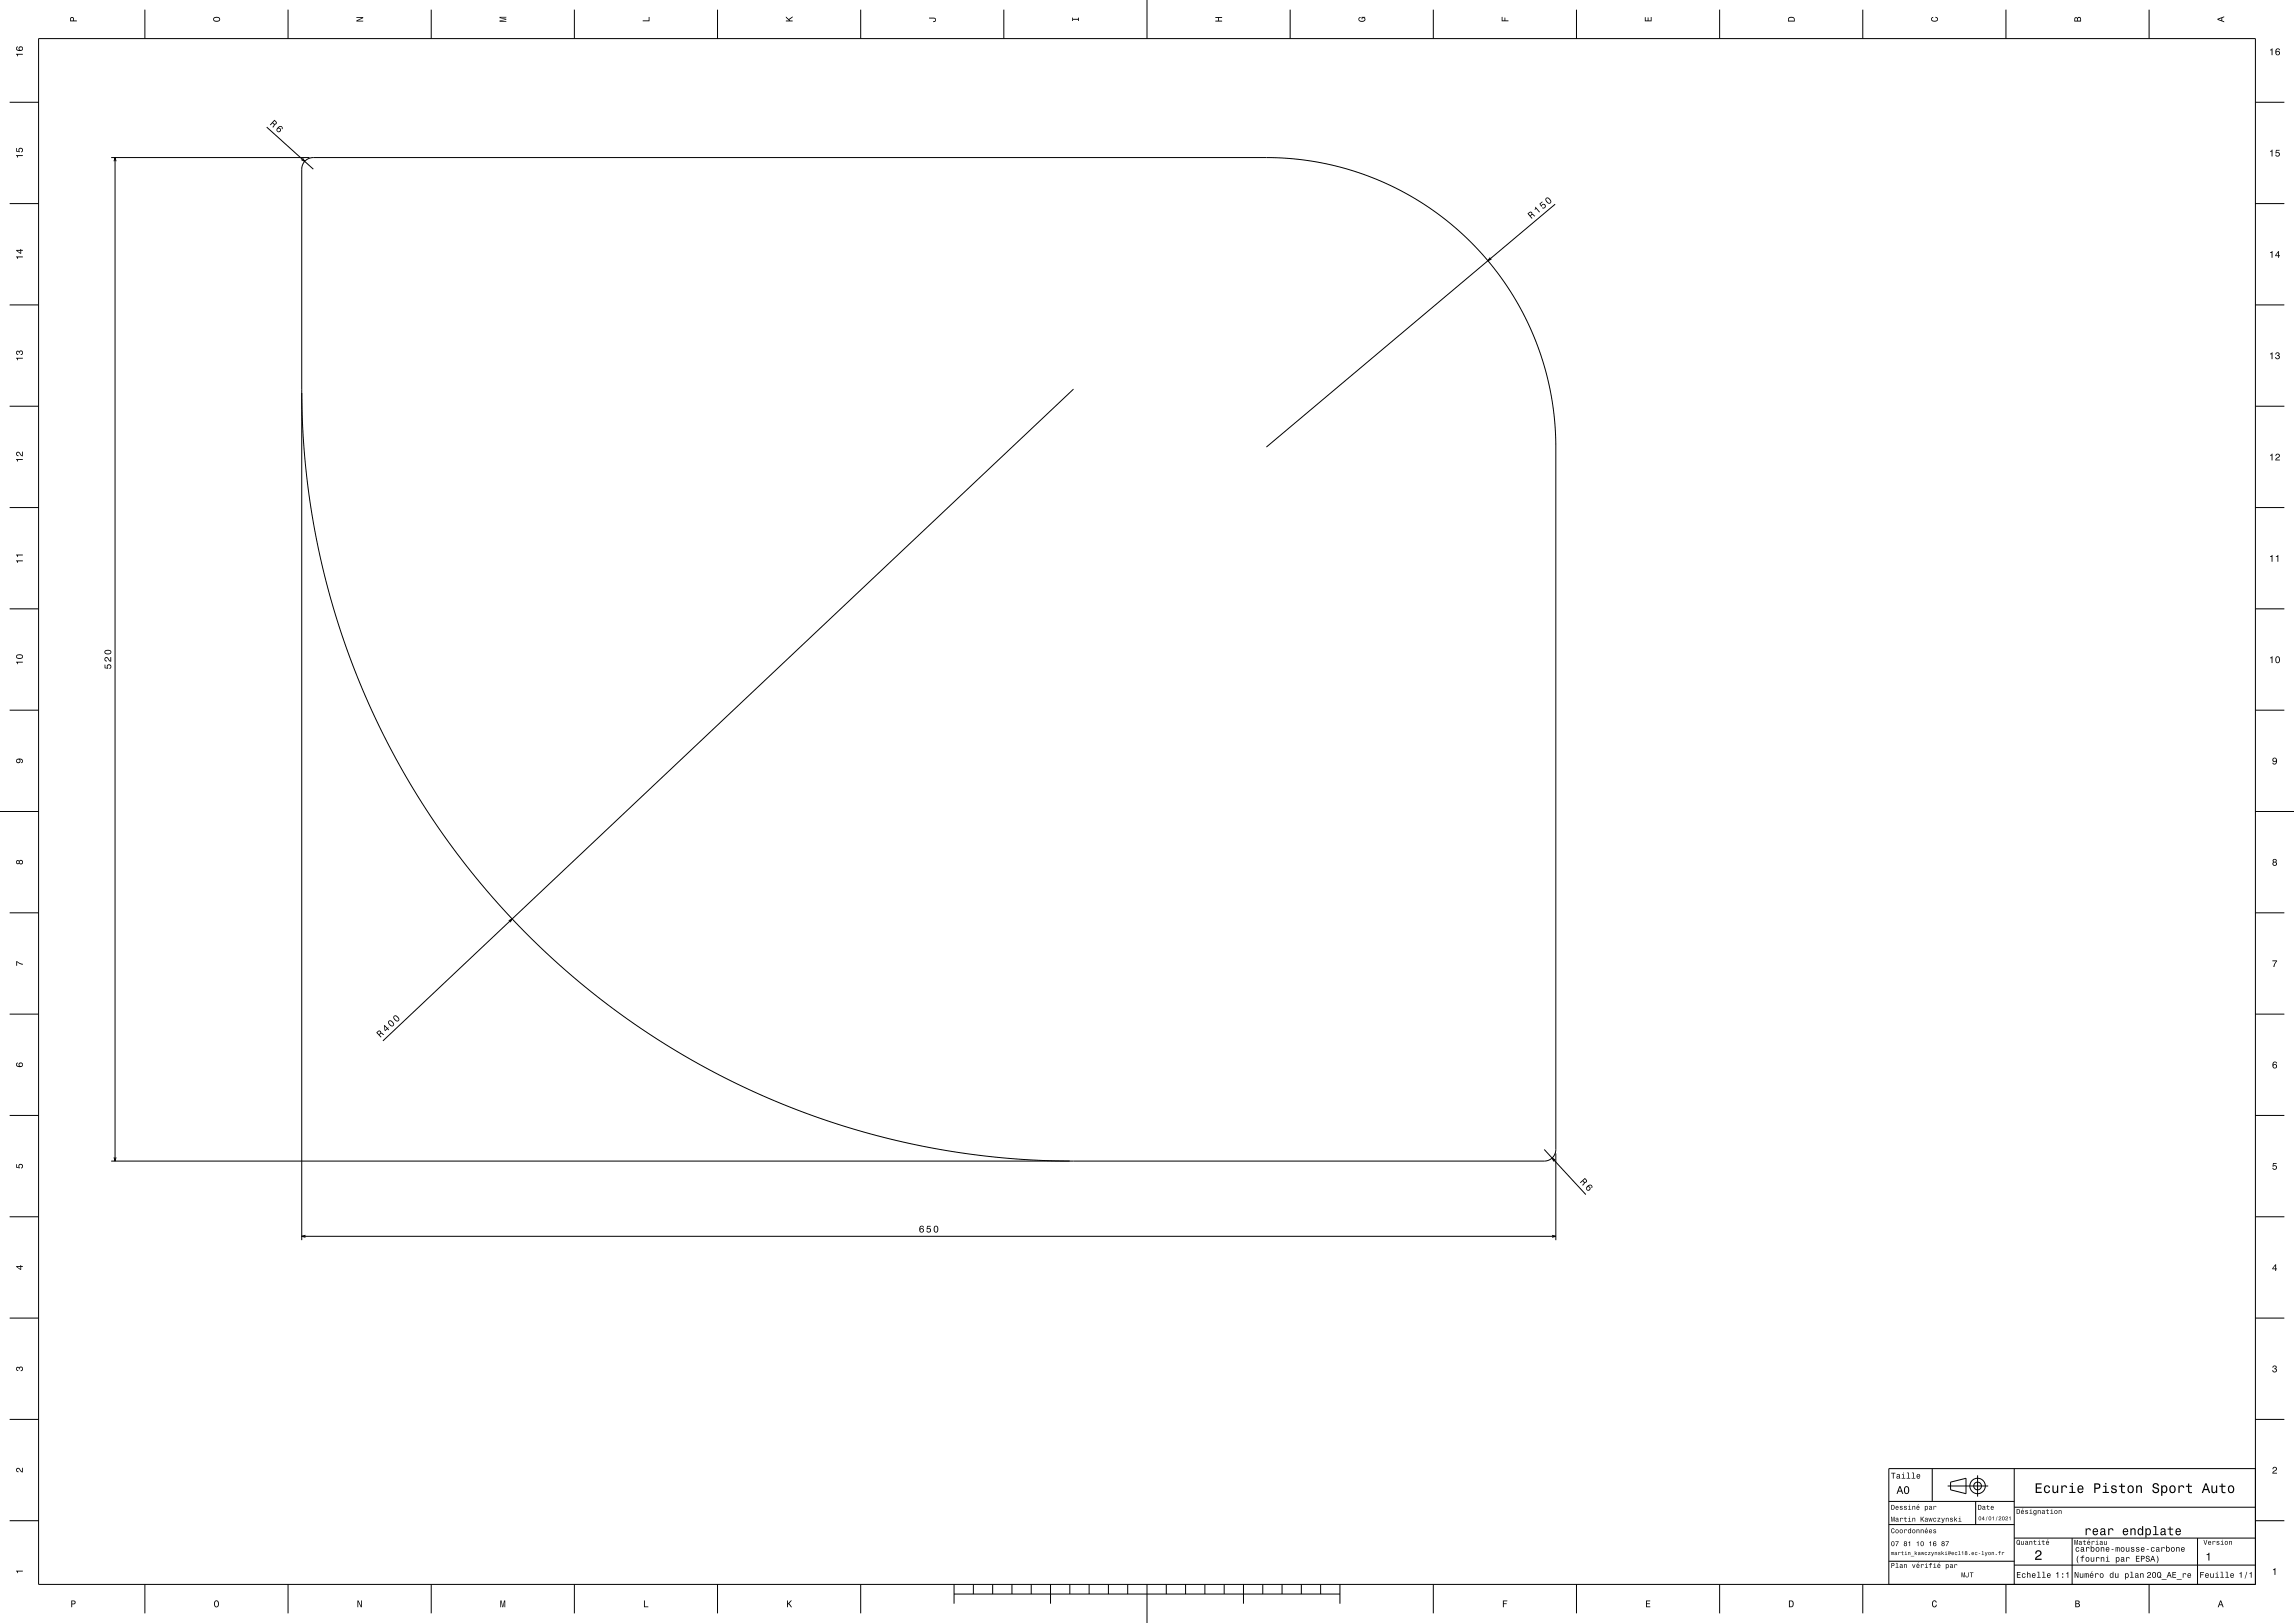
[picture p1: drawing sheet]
<svg xmlns="http://www.w3.org/2000/svg" width="1189mm" height="841mm" viewBox="0 0 1189 841" stroke-linecap="round" stroke-linejoin="round" font-family="sans-serif">
<g fill="none" stroke="#000" stroke-width=".52">
<path d="M75 5v15M149 5v15M223 5v15M298 5v15M372 5v15M446 5v15M520 5v15M595 0v20M669 5v15M743 5v15M817 5v15M891 5v15"/>
<path d="M965 5v15M1040 5v15M1114 5v15M20 20h1149v801h-1149zM5 53h15M1169 53h15M138 66l24 22M58 82h102M59 84l1-2v2M60 82v520M157 82l1 2-2-1M158 83l2-1h2h502l11 1 12 2 11 3 12 3 11 5 10 5 10 7 9 6 11 10 10 11 9 12 8 12 6 13 5 14 4 14 2 15 1 17v364l-1 3-2 2-3 1h-248l-31-2-31-4-25-5-24-7-25-8-23-9-23-11-21-13-22-14-20-15-21-18-21-20-18-21-17-22-15-23-14-25-12-26-10-26-8-24-6-25-4-25-3-25-2-29v-118l1-2z"/>
<path d="M5 106h15M806 106l-150 126M1169 106h15M772 133l-1 2 2-1M5 158h15M1169 158h15M5 211h15M156 204v439M556 202l-358 337M1169 211h15M5 263h15M1169 263h15"/>
<path d="M5 315h15M1169 315h15M5 368h15M1169 368h15M0 421h20M1169 421h20M5 473h15M264 477l1-1-1 2M1169 473h15M5 526h15M1169 526h15M5 578h15"/>
<path d="M1169 578h15M59 600l1 2v-2M800 596l22 23M806 598v45M58 602h496M806 601l-2-1 1 2M5 631h15M1169 631h15M156 641h650M158 640l-2 1h2M804 640l2 1h-2M5 683h15"/>
<path d="M1169 683h15M5 735h15M1169 735h15M979 778h65M1002 761v17M1009 770h21M1011 768l8-2v8l-8-2zM1024 778v12M1025 765v11M1044 761v60M1169 761h-190v60M5 788h15"/>
<path d="M979 790h65M1044 797h125M1044 781h125M1074 797v24M1139 797v24M1169 788h15M979 809h65M1044 811h125M75 821v15M149 821v15M223 821v15M298 821v15"/>
<path d="M372 821v15M446 821v15M494 826h200M494 821v10M505 821v5M515 821v5M524 821v5M535 821v5M544 821v10M554 821v5M565 821v5M574 821v5"/>
<path d="M584 821v5M595 821v20M604 821v5M615 821v5M625 821v5M634 821v5M645 821v10M655 821v5M664 821v5M675 821v5M685 821v5M694 821v10"/>
<path d="M743 821v15M817 821v15M891 821v15M965 821v15M1040 821v15M1114 821v15"/>
<circle cx="1025" cy="770" r="2"/>
<circle cx="1025" cy="770" r="4"/>
</g>
<g fill="#000">
<path d="M37 9l-1 2h4h-2v-2zM37 9h1v2h-1z" fill-rule="evenodd"/>
<path d="M111 9a1.7 1.7 0 0 0 1 2 1.7 1.7 0 0 0 2-2h-1zM111 10a1.3 1.3 0 0 1 2-1 1.3 1.3 0 0 1 0 2h-2z" fill-rule="evenodd"/>
<path d="M185 9h3l-3 2h3h-3l3-2h-3z" fill-rule="evenodd"/>
<path d="M259 9h3h-3l3 1-3 1h3h-3l3-1-3-1z" fill-rule="evenodd"/>
<path d="M333 11h3v-2h1v2h-4z" fill-rule="evenodd"/>
<path d="M407 9l2 1 2-2-2 2 2 1h-4h2z" fill-rule="evenodd"/>
<path d="M482 9h2a1.2 1.2 0 0 1 1 1 1.2 1.2 0 0 1-1 1 .7 .7 0 0 0 1-1 .7 .7 0 0 0-1 0h-2z" fill-rule="evenodd"/>
<path d="M556 9v1h3v-1v2v-1h-3v1z" fill-rule="evenodd"/>
<path d="M630 9h3h-1v2h1h-3h1v-2h-1z" fill-rule="evenodd"/>
<path d="M704 9h1v1a1.2 1.2 0 0 0 1 1 1.2 1.2 0 0 0 1-2h-1v1v-1h2h-1h1a1.7 1.7 0 0 1-2 2 1.7 1.7 0 0 1-2-2z" fill-rule="evenodd"/>
<path d="M778 9h1v2h1v-2v2h2h-4z" fill-rule="evenodd"/>
<path d="M853 9v2h1v-2v2h2v-2v2h-3z" fill-rule="evenodd"/>
<path d="M927 9v2h3v-2zM927 9h2l1 2h-3z" fill-rule="evenodd"/>
<path d="M1001 9h1l-1 1a1.3 1.3 0 0 0 2 1 1.3 1.3 0 0 0 1-2h-1h1a1.6 1.6 0 0 1-1 2 1.6 1.6 0 0 1-2-2z" fill-rule="evenodd"/>
<path d="M1075 9v2h4v-1a1 1 0 0 0-1-1 1 1 0 0 0-1 0zM1076 10l1 1h-1zM1077 9h1v2h-1z" fill-rule="evenodd"/>
<path d="M1149 10l4 2-1-1v-2l1-1zM1150 10l1-1v2z" fill-rule="evenodd"/>
<path d="M8 28l1 1v-1h3zM9 24a1.6 1.6 0 0 0 1 3 1.8 1.8 0 0 0 2-3 1.2 1.2 0 0 0-2 0 1.2 1.2 0 0 0 0 2l-1-1v-1zM10 25a1 1 0 0 1 2 0 1 1 0 0 1-2 0z" fill-rule="evenodd"/>
<path d="M1177 26v3h1v-4zM1180 25a1.6 1.6 0 0 0-1 3 1.6 1.6 0 0 0 3 0l-1-1h-1v-1h1h1l-1-1zM1180 28a.7 .7 0 0 1 1 0 .7 .7 0 0 1-1 0z" fill-rule="evenodd"/>
<path d="M142 62l-2 3 1-1a1.1 1.1 0 0 1 1 1 1.1 1.1 0 0 1-1 1h1v-1a1 1 0 0 0 1-1 1 1 0 0 0 0-1zM142 63l1 1h-1z" fill-rule="evenodd"/>
<path d="M144 66a1.3 1.3 0 0 0-1 2 1.3 1.3 0 0 0 2 0l1-1-2-1h2v1a1.2 1.2 0 0 0 0-2 1.2 1.2 0 0 0-2 1zM144 67a.7 .7 0 0 1 1 0 .7 .7 0 0 1-1 0z" fill-rule="evenodd"/>
<path d="M8 80l1 2v-1h3v-1zM8 77v2h2a1 1 0 0 1 0-2 .9 .9 0 0 1 1 0v2a1.2 1.2 0 0 0 1-2 1.2 1.2 0 0 0-2 0 1.2 1.2 0 0 0 0 1h-1z" fill-rule="evenodd"/>
<path d="M1177 78v1v2h1v-3zM1180 78l-1 2a1.1 1.1 0 0 1 2-1 1 1 0 0 1 0 2l-2-1a1.2 1.2 0 0 0 2 1 1.2 1.2 0 0 0 1-1 1.2 1.2 0 0 0-2-1v-1h2z" fill-rule="evenodd"/>
<path d="M792 111l2 2-1-1a1.1 1.1 0 0 1 1-1 1.1 1.1 0 0 1 1 1h1l-2-1a1 1 0 0 0 0-1 1 1 0 0 0-1 0zM792 111l1-1 1 1-1 1z" fill-rule="evenodd"/>
<path d="M796 107v2v-1l2 2zM798 106l1 1a.9 .9 0 0 1 1-1 .9 .9 0 0 1 1 1l-2 1a1.2 1.2 0 0 0 2 0 1.2 1.2 0 0 0 0-2 1.2 1.2 0 0 0-2 1l-1-1 2-1-1-1zM801 103a1.7 1.7 0 0 0 1 2 1.7 1.7 0 0 0 2-1l-1-1zM802 103a1.3 1.3 0 0 1 1 0 1.3 1.3 0 0 1 0 2l-1-1z" fill-rule="evenodd"/>
<path d="M8 133l1 1v-1h3zM8 130l3 1v-1h1l-1-1v1zM9 130h2v1z" fill-rule="evenodd"/>
<path d="M1177 131v3h1v-4zM1181 130l-2 3h2v1l1-2h-1v-2zM1181 131v1h-1z" fill-rule="evenodd"/>
<path d="M8 185l1 2v-1h3v-1zM9 182l-1 1 1 1v-1a.6 .6 0 0 1 0-1 .7 .7 0 0 1 1 1 .7 .7 0 0 1 1-1 .7 .7 0 0 1 1 1 .7 .7 0 0 1-1 1 1.2 1.2 0 0 0 1-2 1.2 1.2 0 0 0-2 0z" fill-rule="evenodd"/>
<path d="M1177 183v1v2h1v-3zM1180 183l-1 1h1a.6 .6 0 0 1 0-1 .6 .6 0 0 1 1 0 .6 .6 0 0 1 0 1h-1a.7 .7 0 0 1 1 1 .7 .7 0 0 1-1 1 .7 .7 0 0 1 0-1h-1a1.1 1.1 0 0 0 2 1 1.1 1.1 0 0 0 0-2 1 1 0 0 0 0-1 1 1 0 0 0-1 0z" fill-rule="evenodd"/>
<path d="M8 238l1 1v-1h3zM9 234l-1 2h1h1a.8 .8 0 0 1-1-1 .8 .8 0 0 1 1-1 .8 .8 0 0 1 0 1l2 1v-2h-1v2a1.5 1.5 0 0 0-2-2z" fill-rule="evenodd"/>
<path d="M1177 236v3h1v-4zM1180 235l-1 1h1a.8 .8 0 0 1 1 0 .8 .8 0 0 1-1 1l-1 2h3v-1h-2a1.4 1.4 0 0 0 2-2 1.3 1.3 0 0 0-2-1z" fill-rule="evenodd"/>
<path d="M8 290l1 2v-1h3v-1zM8 287l1 2v-1h3v-1z" fill-rule="evenodd"/>
<path d="M1177 288v1v2h1v-3zM1180 288v1v2h1v-3z" fill-rule="evenodd"/>
<path d="M8 343l1 1v-1h3zM9 339l-1 1a1.7 1.7 0 0 0 2 1 1.7 1.7 0 0 0 2-1l-1-1zM9 340a1.3 1.3 0 0 1 1-1 1.3 1.3 0 0 1 1 2h-2z" fill-rule="evenodd"/>
<path d="M54 344v2l2 1a1 1 0 0 1 0-2 .9 .9 0 0 1 1 0v2a1.2 1.2 0 0 0 1-2 1.2 1.2 0 0 0-2-1 1.2 1.2 0 0 0 0 2h-1zM54 341v1l1 1v-1a.8 .8 0 0 1 0-1 .8 .8 0 0 1 1 1l2 1v-3h-1v2a1.6 1.6 0 0 0-3-1zM55 337h-1a1.7 1.7 0 0 0 2 2 1.7 1.7 0 0 0 2-2h-1zM55 338a1.3 1.3 0 0 1 1-1 1.3 1.3 0 0 1 1 1h-2z" fill-rule="evenodd"/>
<path d="M1177 341v3h1v-4zM1180 341l-1 2 1 1a1.6 1.6 0 0 0 2-2 1.6 1.6 0 0 0-2-1zM1180 341a1.3 1.3 0 0 1 1 1 1.3 1.3 0 0 1-1 1z" fill-rule="evenodd"/>
<path d="M9 393a1.2 1.2 0 0 0-1 2 1.2 1.2 0 0 0 2 0 1.2 1.2 0 0 0 0-1h1v1a1.3 1.3 0 0 0 1-1 1.3 1.3 0 0 0-2-1zM9 394a.7 .7 0 0 1 1 0 .7 .7 0 0 1-1 0z" fill-rule="evenodd"/>
<path d="M1178 393a1.1 1.1 0 0 0 0 2 1.1 1.1 0 0 0 2 0 1 1 0 0 1-1 1 1 1 0 0 1-1-1 1.3 1.3 0 0 0 2 1 1.3 1.3 0 0 0 0-2l-1-1zM1178 394a1 1 0 0 1 2 0 1 1 0 0 1-2 0z" fill-rule="evenodd"/>
<path d="M9 446a1 1 0 0 0-1 1 1 1 0 0 0 2 0 1.1 1.1 0 0 0 2 1 1.1 1.1 0 0 0 0-2 1.1 1.1 0 0 0-2 0zM10 447a1 1 0 0 1 2 0 1 1 0 0 1-2 0zM9 447a.6 .6 0 0 1 1 0 .6 .6 0 0 1-1 0z" fill-rule="evenodd"/>
<path d="M1178 445v2a1.1 1.1 0 0 0 0 1 1.1 1.1 0 0 0 2 0 1.1 1.1 0 0 0 0-1 1 1 0 0 0 0-2 1 1 0 0 0-2 0zM1178 448a1 1 0 0 1 2 0 1 1 0 0 1-2 0zM1178 446a1 1 0 0 1 2 0 1 1 0 0 1-2 0z" fill-rule="evenodd"/>
<path d="M8 498l4 1v1l-3-1v1h-1z" fill-rule="evenodd"/>
<path d="M1178 498h2l-1 3h-1v-1l2-2h-2z" fill-rule="evenodd"/>
<path d="M195 535l2 3 1-1-1-1a1.1 1.1 0 0 1 1 0 1.1 1.1 0 0 1 1 0l-1-1a1 1 0 0 0-1-1 1 1 0 0 0-1 0zM196 535l1-1v1l-1 1z" fill-rule="evenodd"/>
<path d="M199 531l1 3 1-1v1h1l-1-2v1l-2-2zM199 532l1 1v1zM201 529a1.7 1.7 0 0 0 1 2 1.7 1.7 0 0 0 2 0l-1-2zM202 529a1.3 1.3 0 0 1 1 1 1.3 1.3 0 0 1 0 1l-1-1zM204 526a1.7 1.7 0 0 0 1 3 1.7 1.7 0 0 0 2-1l-1-2zM204 527a1.3 1.3 0 0 1 2 0 1.3 1.3 0 0 1 0 2l-2-1z" fill-rule="evenodd"/>
<path d="M9 551a1.6 1.6 0 0 0 1 2 1.6 1.6 0 0 0 2-2 1.2 1.2 0 0 0-2 0 1.2 1.2 0 0 0 0 1h-1v-1zM10 552a1 1 0 0 1 2 0 1 1 0 0 1-2 0z" fill-rule="evenodd"/>
<path d="M1178 550a1.6 1.6 0 0 0 0 3 1.6 1.6 0 0 0 2 0v-1h-2l1-1h1v-1zM1178 553a1 1 0 0 1 2 0 1 1 0 0 1-2 0z" fill-rule="evenodd"/>
<path d="M8 603l1 2h1a1.2 1.2 0 0 1 0-2 1.2 1.2 0 0 1 2 1 1.2 1.2 0 0 1-1 2v-1a.8 .8 0 0 0 0-1 .8 .8 0 0 0-1 0 .8 .8 0 0 0 0 1h-2z" fill-rule="evenodd"/>
<path d="M819 613l1-1a1.1 1.1 0 0 1 1 1 1.1 1.1 0 0 1-1 1h1v-1a1 1 0 0 0 1-1 1 1 0 0 0 0-1l-1-1zM821 612v-1l1 1-1 1z" fill-rule="evenodd"/>
<path d="M823 615a1.3 1.3 0 0 0-1 1 1.3 1.3 0 0 0 2 1v-2h-1l1-1 1 2a1.3 1.3 0 0 0-1-2 1.3 1.3 0 0 0-1 1zM822 616a1 1 0 0 1 2 0 1 1 0 0 1-2 0z" fill-rule="evenodd"/>
<path d="M1178 603h2h-2v1a1.2 1.2 0 0 1 2 1 1.2 1.2 0 0 1-1 1 1.2 1.2 0 0 1-1-1 .8 .8 0 0 0 1 1 1 1 0 0 0 0-2 .8 .8 0 0 0-1 1z" fill-rule="evenodd"/>
<path d="M477 635a1.6 1.6 0 0 0-1 3 1.6 1.6 0 0 0 3 0v-1h-2v-1h1h1l-1-1zM477 638a.7 .7 0 0 1 1 0 .7 .7 0 0 1-1 0zM481 635l-1 2a1 1 0 0 1 2 0 .9 .9 0 0 1 0 1h-2a1.2 1.2 0 0 0 2 1 1.2 1.2 0 0 0 0-2 1.2 1.2 0 0 0-1 0v-1l1-1zM484 636v2l1 1a1.6 1.6 0 0 0 2-2 1.6 1.6 0 0 0-3-1zM485 636a1.3 1.3 0 0 1 1 1 1.3 1.3 0 0 1-1 1z" fill-rule="evenodd"/>
<path d="M8 656l3 2v-2h1h-1zM9 656h2v2z" fill-rule="evenodd"/>
<path d="M1179 655l-1 3h1v1h1v-2v-2zM1179 656v1h-1z" fill-rule="evenodd"/>
<path d="M9 709h1a1.2 1.2 0 0 1 2 0 1.2 1.2 0 0 1-1 2v-1a.7 .7 0 0 0 1-1 .7 .7 0 0 0-1 0 .7 .7 0 0 0-1 1v-1a.6 .6 0 0 0-1 0 .6 .6 0 0 0 0 1h-1z" fill-rule="evenodd"/>
<path d="M1178 708a1 1 0 0 1 2 0 1 1 0 0 1 0 1 1.2 1.2 0 0 1-1 2 1.2 1.2 0 0 1-1-1 .7 .7 0 0 0 1 1 .7 .7 0 0 0 1-1 .7 .7 0 0 0-1-1 .6 .6 0 0 0 0-1 .7 .7 0 0 0-1 1z" fill-rule="evenodd"/>
<path d="M9 761a2.1 2.1 0 0 1 2 1v-1h1v2l-2-1a.7 .7 0 0 0-1-1 .7 .7 0 0 0 0 1 .7 .7 0 0 0 1 0l-1 1-1-1z" fill-rule="evenodd"/>
<path d="M980 780v2h1a1.3 1.3 0 0 0 1-1 1.3 1.3 0 0 0-1-1zM981 780a1 1 0 0 1 1 1 1 1 0 0 1-1 1zM983 781a1 1 0 0 0 0 1 1 1 0 0 0 1 0h-1v-1h1zM983 781h1h-1zM985 780v1l1 1h-1a.7 .7 0 0 0 1 0 .7 .7 0 0 0 0-1h-1h1v-1zM987 780v1l1 1h-1a.7 .7 0 0 0 1 0 .7 .7 0 0 0 0-1h-1h1v-1zM989 780l1 2h-1h2h-1v-2zM991 780v2l1-1 1 1v-1zM994 781a1 1 0 0 0-1 1 1 1 0 0 0 2 0h-1v-1h1zM994 781h1h-1zM998 780v3v-1a.9 .9 0 0 0 1-1 .9 .9 0 0 0-1 0zM998 781a.7 .7 0 0 1 1 0 .7 .7 0 0 1-1 0zM1000 780v1h1a.7 .7 0 0 0-1 1h1v-2zM1000 782a.5 .5 0 0 1 1 0 .5 .5 0 0 1-1 0zM1002 780v2l1-1h1z" fill-rule="evenodd"/>
<path d="M980 763l1 1v2v-2l1-1zM983 764v1l1-1v1a.8 .8 0 0 0-1 0 .8 .8 0 0 0 1 1h1v-2zM983 765a.5 .5 0 0 1 1 0 .5 .5 0 0 1-1 0zM986 764v2h2h-1v-2zM986 763h1zM988 763h1v3h-1h2h-1v-3zM991 763h1v3h-1h2h-1v-3zM994 764a1.1 1.1 0 0 0-1 2 1.1 1.1 0 0 0 2 0v-1a.8 .8 0 0 1-1 1 .8 .8 0 0 1 0-1h1v-1zM994 764h1v1h-1z" fill-rule="evenodd"/>
<path d="M984 770l-1 4h1v-1h2v1l-1-4zM985 771v1h-1zM987 771v2l1 1a1.8 1.8 0 0 0 2-2 1.8 1.8 0 0 0-3-1zM988 771a1.5 1.5 0 0 1 1 1 1.5 1.5 0 0 1-1 2l-1-2z" fill-rule="evenodd"/>
<path d="M1025 780v2h1a1.3 1.3 0 0 0 1-1 1.3 1.3 0 0 0-1-1zM1026 780a1 1 0 0 1 1 1 1 1 0 0 1-1 1zM1028 780v1a.7 .7 0 0 0-1 1 .7 .7 0 0 0 1 0h1v-2zM1028 782a.5 .5 0 0 1 1 0 .5 .5 0 0 1-1 0zM1030 780v1v1h1h-1v-1l1-1zM1032 781a1 1 0 0 0 0 1 1 1 0 0 0 1 0h-1v-1h1zM1032 781h1h-1z" fill-rule="evenodd"/>
<path d="M1055 769v5h3v-1h-2v-2h2h-2v-2h2zM1060 770a1.9 1.9 0 0 0 0 3 1.9 1.9 0 0 0 2 0l1-1h-1v1a1.2 1.2 0 0 1-2-1 1.2 1.2 0 0 1 2-1h1l-1-1zM1064 770v2a1.3 1.3 0 0 0 1 2 1.3 1.3 0 0 0 1-1v1h1v-4h-1v3h-1h-1v-3zM1068 770v4h1v-4h1l1 1a1.3 1.3 0 0 0-1-1 1.3 1.3 0 0 0-1 0zM1073 770h1v3h-2v1h4v-1h-2v-3zM1074 768v1v-1zM1077 770a1.9 1.9 0 0 0 0 3 1.9 1.9 0 0 0 3 0h-2l-1-1h3l-1-2h-1zM1078 770h1v1h-2zM1085 769v5h1v-2a1.6 1.6 0 0 0 3-1 1.6 1.6 0 0 0-2-2zM1086 769h1a.9 .9 0 0 1 1 1 .9 .9 0 0 1-1 1h-1zM1090 770h1v3h-1v1h3v-1h-1v-3zM1091 768v1h1v-1zM1095 770h-1a2 2 0 0 0 3 2 .9 .9 0 0 1-1 1 .9 .9 0 0 1-1-1h-1a1.4 1.4 0 0 0 2 2 1.4 1.4 0 0 0 1-2l-2-1a.8 .8 0 0 1 1-1 .8 .8 0 0 1 0 1h1l-1-1zM1099 769v1h-1h1l1 3 1 1v-1h-1v-1v-2h1h-1v-1zM1103 770a1.9 1.9 0 0 0 0 3 1.9 1.9 0 0 0 3 0v-1a1.7 1.7 0 0 0-1-2 1.7 1.7 0 0 0-2 0zM1104 771v-1a1.3 1.3 0 0 1 1 2 1.3 1.3 0 0 1-1 1zM1107 770v4h1v-3l1-1 1 1v3v-3a1.3 1.3 0 0 0-1-1 1.3 1.3 0 0 0-1 0zM1116 769a1.8 1.8 0 0 0 0 2 1.8 1.8 0 0 0 2 1 1.1 1.1 0 0 1-1 1 1.1 1.1 0 0 1-1-1 1.7 1.7 0 0 0 1 2 1.7 1.7 0 0 0 2-2 1.7 1.7 0 0 0-2-1 1 1 0 0 1 0-2 1 1 0 0 1 1 0 1 1 0 0 1 0 1h1v-1h-1zM1120 770v5h1v-2a1.8 1.8 0 0 0 2-1 1.8 1.8 0 0 0-2-2zM1121 771v-1a1.4 1.4 0 0 1 2 2 1.3 1.3 0 0 1-2 1zM1125 770a1.9 1.9 0 0 0 0 3 1.9 1.9 0 0 0 3 0v-1a1.7 1.7 0 0 0-1-2 1.7 1.7 0 0 0-2 0zM1125 771l1-1a1.3 1.3 0 0 1 1 2 1.3 1.3 0 0 1-2 1zM1129 770v4h1v-4h1l1 1a1.3 1.3 0 0 0-1-1 1.3 1.3 0 0 0-1 0zM1134 769v1h-1h1v3l2 1v-1h-1v-1v-2h1h-1v-1zM1143 769l-2 5h1v-2h2l1 2h1l-2-5zM1143 769l1 3h-1zM1146 770v2a1.3 1.3 0 0 0 1 2 1.3 1.3 0 0 0 2-1v1v-4l-1 3h-1v-3zM1151 769v1h-1h1l1 3 1 1v-1h-1v-1v-2h1h-1v-1zM1155 770a1.9 1.9 0 0 0 0 3 1.9 1.9 0 0 0 3 0v-1a1.7 1.7 0 0 0-1-2 1.7 1.7 0 0 0-2 0zM1156 771v-1a1.3 1.3 0 0 1 1 2 1.3 1.3 0 0 1-1 1z" fill-rule="evenodd"/>
<path d="M1178 760a1.2 1.2 0 0 1 2 1 1.2 1.2 0 0 1-1 1l-1 1h2v1h-2l1-2a.7 .7 0 0 0 1-1 .7 .7 0 0 0-1-1 .7 .7 0 0 0-1 1z" fill-rule="evenodd"/>
<path d="M980 786v2v-2l1 2 1-2v2v-2l-1 2v-2zM983 787a.7 .7 0 0 0-1 1 .7 .7 0 0 0 1 1l1-1v-1zM983 788a.5 .5 0 0 1 1 0 .5 .5 0 0 1-1 0zM985 787v1v-1h1zM987 786v1v1l1 1v-1v-1zM989 787l1 1h-1h2h-1v-1zM991 787v1l1-1 1 1v-1zM995 786v2l1-1 1 1-1-1 1-1-1 1zM998 787h1a.7 .7 0 0 0-1 1 .7 .7 0 0 0 0 1l1-1v-1zM998 788a.5 .5 0 0 1 1 0 .5 .5 0 0 1-1 0zM1000 787v1l1-1v1l1-1-1 1v-1l-1 1zM1002 787a1 1 0 0 0 0 1 1 1 0 0 0 2 0 .7 .7 0 0 1-1 0 .7 .7 0 0 1 0-1 .7 .7 0 0 1 1 0h-1zM1004 787h1l-1 1h2h-1l1-1zM1006 787l1 2h-1h1l1-2-1 1zM1009 787v1v-1l1 1v-1zM1011 787l1 1h-1a.7 .7 0 0 0 1 1 1 1 0 0 0 0-2h-1h1zM1013 786v2l1-1v1v-1h1h-2zM1015 787l1 1h-1h2h-1v-1z" fill-rule="evenodd"/>
<path d="M980 799l1 2a1.2 1.2 0 0 0 1-1 1.2 1.2 0 0 0-2-1zM981 799a.8 .8 0 0 1 1 1 .8 .8 0 0 1-1 1zM982 799h2l-1 2 1-2zM987 799v1a.8 .8 0 0 0 0 1 .8 .8 0 0 0 1 0 .8 .8 0 0 0 0-1 .7 .7 0 0 0 0-1 .7 .7 0 0 0-1 0zM987 800a.5 .5 0 0 1 1 0 .5 .5 0 0 1-1 0zM987 799a.5 .5 0 0 1 1 0 .5 .5 0 0 1-1 0zM989 799h1v2v-2zM993 799h1v2v-2zM996 799v2a1.2 1.2 0 0 0 1-1 1.2 1.2 0 0 0-1-1zM996 799a.8 .8 0 0 1 1 1 .8 .8 0 0 1-1 1zM1000 799h1v2v-2zM1002 799a1.1 1.1 0 0 0 0 2 1.1 1.1 0 0 0 2 0l-1-1h-1l1-1h1zM1002 800a.5 .5 0 0 1 1 0 .5 .5 0 0 1-1 0zM1007 799v1a.8 .8 0 0 0 0 1 .8 .8 0 0 0 1 0 .8 .8 0 0 0 0-1 .7 .7 0 0 0 0-1 .7 .7 0 0 0-1 0zM1007 800a.5 .5 0 0 1 1 0 .5 .5 0 0 1-1 0zM1007 799a.5 .5 0 0 1 1 0 .5 .5 0 0 1-1 0zM1008 799h2l-1 2 1-2z" fill-rule="evenodd"/>
<path d="M980 792a1.2 1.2 0 0 0 0 2 1.2 1.2 0 0 0 2 0 .8 .8 0 0 1-1 0 .8 .8 0 0 1 0-1 .8 .8 0 0 1 1 0l-1-1zM982 794a1 1 0 0 0 2 0 1 1 0 0 0-2 0zM983 793a.7 .7 0 0 1 1 0 .7 .7 0 0 1-1 0zM985 794a1 1 0 0 0 1 0 1 1 0 0 0-1 0zM985 793a.7 .7 0 0 1 1 0 .7 .7 0 0 1-1 0zM987 793v1v-1h1zM989 793a.9 .9 0 0 0 0 1 .9 .9 0 0 0 1 0h1v-2l-1 1zM989 793a.7 .7 0 0 1 1 0 .7 .7 0 0 1-1 0zM991 794a1 1 0 0 0 2 0 1 1 0 0 0-2 0zM991 793a1 1 0 0 1 2 0 1 1 0 0 1-2 0zM993 793v1l1-1 1 1v-1zM996 793v1v-1l1 1v-1zM999 792h-1zM998 793a1 1 0 0 0 0 1 1 1 0 0 0 1 0h-1h1v-1zM998 793h1h-1zM1000 793a1 1 0 0 0 0 1 1 1 0 0 0 1 0h-1h1v-1zM1000 793h1h-1zM1002 793l1 1h-1a.7 .7 0 0 0 1 1 1 1 0 0 0 0-2h-1h1z" fill-rule="evenodd"/>
<path d="M1026 786v2a.9 .9 0 0 0 1-1 .9 .9 0 0 0-1-1zM1026 786h1l-1 2zM1028 786l-1 1 1 1zM1028 786v1h-1zM1030 786l-1 2zM1031 786v2a.9 .9 0 0 0 1-1 .9 .9 0 0 0-1-1zM1031 786h1l-1 2zM1033 786v2v-2zM1035 786l-1 2zM1036 786h1l-1 2h1h-1l1-1a.7 .7 0 0 0 0-1 .7 .7 0 0 0-1 0zM1038 786v2a.9 .9 0 0 0 1-1 .9 .9 0 0 0-1-1zM1038 786h1l-1 2zM1040 786h-1h1l-1 2h2h-1l1-1a.7 .7 0 0 0-1-1zM1041 786l1 2v-2z" fill-rule="evenodd"/>
<path d="M1045 782v2h1a1.3 1.3 0 0 0 1-1 1.3 1.3 0 0 0-1-1zM1046 782a1 1 0 0 1 1 1 1 1 0 0 1-1 1zM1048 783a1 1 0 0 0 0 1 1 1 0 0 0 1 0h-1h1v-1zM1048 783h1h-1zM1050 783l1 1h-1a.7 .7 0 0 0 1 1 1 1 0 0 0 0-2h-1h1zM1052 783v1h1v-1zM1052 782h1zM1054 783a.9 .9 0 0 0 0 1 .9 .9 0 0 0 1 0v1h-1a.8 .8 0 0 0 1 0 .8 .8 0 0 0 1-1v-1zM1054 783a1 1 0 0 1 2 0 1 1 0 0 1-2 0zM1056 783v1l1-1 1 1v-1zM1059 783h-1h1a.7 .7 0 0 0-1 1 .7 .7 0 0 0 1 1l1-1v-1zM1061 782l-1 1h1v1l1 1-1-1v-1h1zM1063 783v1h1v-1zM1063 782h1zM1065 784a1 1 0 0 0 2 0 1 1 0 0 0-2 0zM1065 783a.7 .7 0 0 1 1 0 .7 .7 0 0 1-1 0zM1067 783v1l1-1 1 1-1-1z" fill-rule="evenodd"/>
<path d="M1081 792v3h1v-2l1-1 1 1a1.1 1.1 0 0 0-1-1 1.1 1.1 0 0 0-1 1zM1085 792a1.7 1.7 0 0 0 0 3 1.7 1.7 0 0 0 2 0v-1l-1 1-1-1h2v-2h-1zM1085 793l1-1 1 1h-2zM1089 792v1a.7 .7 0 0 1 1-1 .7 .7 0 0 1 0 1 1.3 1.3 0 0 0-1 1 1.3 1.3 0 0 0 1 2l1-1h1l-1-3zM1089 794a1 1 0 0 1 2 0 1 1 0 0 1-2 0zM1093 792v3l1-2v-1l1 1a1.1 1.1 0 0 0 0-1 1.1 1.1 0 0 0-2 1zM1101 792a1.7 1.7 0 0 0-1 3 1.7 1.7 0 0 0 3 0v-1l-2 1v-1h2v-2h-1zM1101 793l1-1v1h-1zM1104 792v3h1v-2l1-1v1v2h1v-2a1.1 1.1 0 0 0-1-1 1.1 1.1 0 0 0-1 1zM1108 792a1.6 1.6 0 0 0 0 3 1.6 1.6 0 0 0 2 0h1v-4h-1v2l-1-1zM1109 793v-1a1.2 1.2 0 0 1 1 2 1.2 1.2 0 0 1-1 1zM1112 792v5h1v-2a1.6 1.6 0 0 0 2-1 1.6 1.6 0 0 0-2-1zM1113 793v-1a1.2 1.2 0 0 1 1 2 1.2 1.2 0 0 1-1 1zM1116 791h1v4h-1h3h-1v-4zM1120 792v1a.7 .7 0 0 1 1-1 .7 .7 0 0 1 1 1 1.3 1.3 0 0 0-2 1 1.3 1.3 0 0 0 0 2l2-1h1l-1-3zM1120 794a1 1 0 0 1 2 0 1 1 0 0 1-2 0zM1124 791v1v1l1 2 1 1-1-2v-1h1v-1h-1v-1zM1128 792a1.7 1.7 0 0 0 0 3 1.7 1.7 0 0 0 2 0v-1l-1 1-1-1h2v-2h-1zM1128 793l1-1 1 1h-2z" fill-rule="evenodd"/>
<path d="M1142 798l1 2 1-2-1 2zM1145 799a1 1 0 0 0 0 1 1 1 0 0 0 1 0h-1h1v-1zM1145 799h1h-1zM1147 799v1v-1h1zM1149 799l1 1h-1a.7 .7 0 0 0 1 1 1 1 0 0 0 0-2h-1h1zM1151 799l1 1h-1h2h-1v-1zM1153 800a1 1 0 0 0 2 0 1 1 0 0 0-2 0zM1153 799a1 1 0 0 1 2 0 1 1 0 0 1-2 0zM1155 799v1l1-1 1 1v-1z" fill-rule="evenodd"/>
<path d="M8 814h4h-3v1z" fill-rule="evenodd"/>
<path d="M980 804v2l1-2v2v-2l1 2-1-2zM982 804v1h1h-1v1h1v-2zM982 805a.5 .5 0 0 1 1 0 .5 .5 0 0 1-1 0zM984 804v2v-1l1-1zM986 804h-1l1 2h1l-1-1 1-1zM987 804l1 2h-1h2h-1v-2zM989 804v2l1-2v2v-2zM990 806h2zM992 804v2l1-1 1 1-1-1 1-1-1 1zM994 804v1h1h-1v1h1v-2zM994 805a.5 .5 0 0 1 1 0 .5 .5 0 0 1-1 0zM996 804v2v-2l1 2v-2v2v-2l-1 2zM998 804a1 1 0 0 0 0 2 .8 .8 0 0 0 1-1h-1h1v-1zM999 804h1l-1 2h2h-1l1-2zM1001 804l1 2h-1l1-2v2zM1003 804v2v-2l1 2v-2zM1005 804v1h1l-1 1h1v-1h-1l1-1zM1006 804v2l1-1 1 1-1-1 1-1-1 1zM1008 804l1 2h-1h1v-2zM1010 805a.8 .8 0 0 0 1 0 .8 .8 0 0 0-1 0zM1010 805l1-1v1zM1012 804a1 1 0 0 0 0 2 .8 .8 0 0 0 1 0l-1-1h1v-1zM1013 804a1 1 0 0 0 0 2 .8 .8 0 0 0 1-1h-1h1v-1zM1015 804v2h1v-2zM1017 804l1 2v-2zM1019 804v1a.6 .6 0 0 0 0 1 .6 .6 0 0 0 1 0 .7 .7 0 0 0-1-1v-1zM1021 805v1zM1022 804a1 1 0 0 0 0 2 .8 .8 0 0 0 1 0l-1-1h1v-1zM1022 805h1zM1024 804a1 1 0 0 0 0 2 .8 .8 0 0 0 1-1h-1h1v-1zM1027 804l1 2h-1h1v-2zM1029 804v2l1-2-1 2zM1031 805a.8 .8 0 0 0 1 0 .8 .8 0 0 0-1 0zM1031 805a.5 .5 0 0 1 1 0 .5 .5 0 0 1-1 0zM1032 804v2l1-2 1 2-1-2zM1034 805l1 1zM1036 804v2v-2h1h-1h1zM1038 804v2v-1l1-1z" fill-rule="evenodd"/>
<path d="M980 810v2l1-1a.8 .8 0 0 0 1 0 .8 .8 0 0 0-1-1zM981 810v1zM983 810v2h-1h2h-1v-2zM985 811h1a.7 .7 0 0 0-1 1 .7 .7 0 0 0 0 1l1-1v-1zM985 812a.5 .5 0 0 1 1 0 .5 .5 0 0 1-1 0zM987 811v1l1-1v1v-1zM991 811l1 1 1-1-1 1zM994 811a1 1 0 0 0-1 1 1 1 0 0 0 2 0h-1h1v-1zM994 811h1h-1zM996 811v1v-1h1zM998 811v1h1v-1zM998 810h1zM1000 811l1 1v-1v-1zM1002 811l1 1h-1h2h-1v-1zM1004 811a1 1 0 0 0 0 1 1 1 0 0 0 2 0h-1h-1h2v-1zM1005 811h-1zM1009 811v2v-1a.9 .9 0 0 0 1-1 .9 .9 0 0 0-1 0zM1009 812a.7 .7 0 0 1 1 0 .7 .7 0 0 1-1 0zM1011 811h1a.7 .7 0 0 0-1 1 .7 .7 0 0 0 0 1l1-1v-1zM1011 812a.5 .5 0 0 1 1 0 .5 .5 0 0 1-1 0zM1013 811v1v-1h1z" fill-rule="evenodd"/>
<path d="M1017 815v2v-2v2l1-2v2v-2v2l-1-2zM1020 815v2l-1-1a.8 .8 0 0 0 0 1 .8 .8 0 0 0 1-1zM1021 815h1v2v-2h1z" fill-rule="evenodd"/>
<path d="M1045 815v3h2l-1-1v-1h1h-1v-1h1zM1048 815a1.1 1.1 0 0 0 0 2 1.1 1.1 0 0 0 2 0 .8 .8 0 0 1-1 0 .8 .8 0 0 1 0-1 .8 .8 0 0 1 1 0l-1-1zM1051 814v4l1-2v2v-2a.8 .8 0 0 0 0-1 .8 .8 0 0 0-1 1zM1053 815a1.1 1.1 0 0 0 0 2 1.1 1.1 0 0 0 2 0 .8 .8 0 0 1-1 0l1-1v-1zM1054 816h1h-1zM1056 814l1 1v2l-1 1h2l-1-1v-3zM1059 814v1v2l-1 1h2v-1v-3zM1061 815a1.1 1.1 0 0 0 0 2 1.1 1.1 0 0 0 2 0 .8 .8 0 0 1-1 0 .8 .8 0 0 1-1 0l2-1-1-1zM1062 816h-1z" fill-rule="evenodd"/>
<path d="M1045 799a1.1 1.1 0 0 0 2 0 1.1 1.1 0 0 0-2 0zM1046 798l1 1-1 1a1.1 1.1 0 0 1-1-1 1.1 1.1 0 0 1 1-1zM1047 799l1 1h1v-1l-1 1zM1050 799h1a.7 .7 0 0 0-1 1 .7 .7 0 0 0 0 1l1-1v-1zM1050 800a.5 .5 0 0 1 1 0 .5 .5 0 0 1-1 0zM1052 799v1l1-1v1v-1zM1054 798v1l1 1v1v-1v-1zM1056 799l1 1h-1h2h-1v-1zM1059 798l-1 1h1v1l1 1-1-1v-1h1zM1061 799a1 1 0 0 0 0 1 1 1 0 0 0 1 0h-1h1v-1zM1061 799h1h-1z" fill-rule="evenodd"/>
<path d="M1055 804a1.7 1.7 0 0 1 3 0 1.7 1.7 0 0 1-1 3l-2 1h3h-3v-1a2.3 2.3 0 0 0 2-3h-1v1h-1z" fill-rule="evenodd"/>
<path d="M1066 815l1 3v-3zM1069 817v1v-1zM1069 815v1v-1zM1071 815h1v3v-3z" fill-rule="evenodd"/>
<path d="M1075 798v2v-2l1 2 1-2v2v-2l-1 2v-2zM1078 799a.7 .7 0 0 0-1 1 .7 .7 0 0 0 1 1l1-1v-1zM1078 800a.5 .5 0 0 1 1 0 .5 .5 0 0 1-1 0zM1080 798v1v1l1 1-1-1v-1h1zM1083 798h-1zM1082 799a1 1 0 0 0 0 1 1 1 0 0 0 1 0h-1h1v-1zM1082 799h1h-1zM1084 799v1l1-1h1zM1086 799l1 1h-1h2h-1v-1zM1089 799h-1h1a.7 .7 0 0 0-1 1 .7 .7 0 0 0 1 1l1-1v-1zM1091 799v1h1v-1l-1 1z" fill-rule="evenodd"/>
<path d="M1075 815v3l1-3 1 3v-3v2zM1078 815v2a.8 .8 0 0 0 1 1 .8 .8 0 0 0 0-1l1 1v-3l-1 2zM1080 815v3l1-3v3l1-3 1 3-1-3zM1084 814v1l1-1zM1083 815a1.1 1.1 0 0 0 0 2 1.1 1.1 0 0 0 2 0 .8 .8 0 0 1-1 0l1-1v-1zM1084 816h1h-1zM1086 815v3v-2h2a.8 .8 0 0 0-1-1 .8 .8 0 0 0-1 1zM1088 816a1.5 1.5 0 0 0 3 0 1.5 1.5 0 0 0-3 0zM1089 816a.8 .8 0 0 1 1 0 .8 .8 0 0 1-1 0zM1094 815a1.1 1.1 0 0 0-1 2 1.1 1.1 0 0 0 2 0v1v-4v2zM1094 816a.8 .8 0 0 1 1 0 .8 .8 0 0 1-1 0zM1096 815v2a.8 .8 0 0 0 1 1 .8 .8 0 0 0 1-1v1v-3l-1 2zM1101 815v3l1-1a1.1 1.1 0 0 0 1-1 1.1 1.1 0 0 0-1 0zM1102 816a.8 .8 0 0 1 1 0 .8 .8 0 0 1-1 0zM1104 814l1 1v2l-1 1h2l-1-1v-3zM1107 815v1h1a.8 .8 0 0 0-1 0 1 1 0 0 0 0 2h2l-1-2v-1zM1107 817a.5 .5 0 0 1 1 0 .5 .5 0 0 1-1 0zM1109 815v3l1-2 1 2v-2a.8 .8 0 0 0 0-1 .8 .8 0 0 0-1 1z" fill-rule="evenodd"/>
<path d="M1077 806a2.7 2.7 0 0 0 0 4v-1zM1078 807h1v2v-2h1h-1l1-1zM1081 808a1.1 1.1 0 0 0 2 0 1.1 1.1 0 0 0-2 0zM1081 808a1 1 0 0 1 2 0 1 1 0 0 1-2 0zM1084 807v1a.8 .8 0 0 0 0 1 .8 .8 0 0 0 1 0v-2l-1 2zM1086 807v2l1-2 1 1a.8 .8 0 0 0 0-1 .8 .8 0 0 0-1 0zM1089 807v2l1-2 1 2v-1a.8 .8 0 0 0-1-1 .8 .8 0 0 0-1 0zM1092 807v2h-1h2v-2zM1092 806l1 1zM1097 807v3v-1a1.1 1.1 0 0 0 2-1 1.1 1.1 0 0 0-2-1zM1097 808a1 1 0 0 1 2 0 1 1 0 0 1-2 0zM1100 807l-1 1 1-1 1 1a1 1 0 0 0-2 0 .8 .8 0 0 0 1 1h1v-1v-1zM1100 808a.5 .5 0 0 1 1 0 .5 .5 0 0 1-1 0zM1102 807v2l1-2 1 1a.8 .8 0 0 0-1-1 .8 .8 0 0 0-1 0zM1107 806v3h2h-2v-1h2l-2-1 2-1zM1110 806v3v-1a1.1 1.1 0 0 0 2-1 1 1 0 0 0-1-1zM1110 807h1l-1 1zM1112 806a1.2 1.2 0 0 0 1 2 1.2 1.2 0 0 0 1 0 .9 .9 0 0 1-1 1 .9 .9 0 0 1-1-1 1.1 1.1 0 0 0 1 1 1.1 1.1 0 0 0 1-1 1.1 1.1 0 0 0-1-1h1zM1116 806l-2 3 1-1h1l1 1zM1116 807v1h-1zM1118 806v2v2a2.4 2.4 0 0 0 0-4z" fill-rule="evenodd"/>
<path d="M1076 802a1.1 1.1 0 0 0 0 2 1.1 1.1 0 0 0 2 0v-1a1 1 0 0 1-2 0 .8 .8 0 0 1 0-1 1 1 0 0 1 2 0h-1zM1079 802h-1h2v1a1 1 0 0 0-2 0 .8 .8 0 0 0 1 1h1v-2zM1079 803a.5 .5 0 0 1 1 0 .5 .5 0 0 1-1 0zM1081 802v2l1-2h1a.8 .8 0 0 0-1 0zM1084 801v3a1.1 1.1 0 0 0 2-1 1.1 1.1 0 0 0-2-1zM1084 803a.8 .8 0 0 1 1 0 .8 .8 0 0 1-1 0zM1086 803a1.1 1.1 0 0 0 2 0 1.1 1.1 0 0 0-2 0zM1087 803a.8 .8 0 0 1 1 0 .8 .8 0 0 1-1 0zM1089 802v2l1-2 1 2v-2a.8 .8 0 0 0-1 0 .8 .8 0 0 0-1 0zM1092 802a1.1 1.1 0 0 0-1 2 1.1 1.1 0 0 0 2 0v-1a.8 .8 0 0 1-1 1 .8 .8 0 0 1 0-1h1v-1zM1092 802h1v1h-1zM1094 803h1zM1097 802v2v-2v2l1-2 1 2v-2zM1099 803a1.1 1.1 0 0 0 2 0 1.1 1.1 0 0 0-2 0zM1100 803a.8 .8 0 0 1 1 0 .8 .8 0 0 1-1 0zM1102 802v1a.8 .8 0 0 0 0 1 .8 .8 0 0 0 1 0h1v-2l-1 2zM1105 802v1h1l-1 1-1-1a1.1 1.1 0 0 0 2 1 .8 .8 0 0 0 0-1l-1-1h1zM1107 802v1h2l-1 1-1-1a.8 .8 0 0 0 1 1 .8 .8 0 0 0 1-1l-2-1h2zM1110 802a1.1 1.1 0 0 0 0 2 1.1 1.1 0 0 0 1 0l1-1a.8 .8 0 0 1-1 1 .8 .8 0 0 1-1-1h2l-1-1zM1110 802h1v1h-1zM1113 803h1zM1115 802a1.1 1.1 0 0 0 0 2 1.1 1.1 0 0 0 2 0v-1a.8 .8 0 0 1-1 0 .8 .8 0 0 1 0-1 .8 .8 0 0 1 1 0h-1zM1118 802h1v1a.9 .9 0 0 0-1 0 .9 .9 0 0 0 0 1h1v-2zM1118 803a.5 .5 0 0 1 1 0 .5 .5 0 0 1-1 0zM1120 802v2l1-2h1a.8 .8 0 0 0-1 0zM1123 801v3a1.1 1.1 0 0 0 2-1 1.1 1.1 0 0 0-2-1zM1123 803a.8 .8 0 0 1 1 0 .8 .8 0 0 1-1 0zM1125 803a1.1 1.1 0 0 0 2 0 1.1 1.1 0 0 0-2 0zM1126 803a.8 .8 0 0 1 1 0 .8 .8 0 0 1-1 0zM1128 802v2l1-2 1 2v-2a.8 .8 0 0 0-1 0 .8 .8 0 0 0-1 0zM1131 802a1.1 1.1 0 0 0 0 2 1.1 1.1 0 0 0 1 0v-1a.8 .8 0 0 1-1 1 .8 .8 0 0 1 0-1h1v-1zM1131 802h1v1h-1z" fill-rule="evenodd"/>
<path d="M1113 815v1a.7 .7 0 0 1 1-1l-1 3h2l-2-1h1a1.1 1.1 0 0 0 1-1 1.1 1.1 0 0 0-2-1zM1116 815v2v1a1.4 1.4 0 0 0 2-2 1.4 1.4 0 0 0-2-1zM1116 815a1 1 0 0 1 1 1 1 1 0 0 1-1 1zM1118 815a1.7 1.7 0 0 0 0 2 1.7 1.7 0 0 0 2 0 1.4 1.4 0 0 0 0-2 1.4 1.4 0 0 0-2 0zM1119 815a1 1 0 0 1 1 1 1 1 0 0 1-1 1 1.3 1.3 0 0 1-1-1 1.3 1.3 0 0 1 1-1zM1120 818l3 1zM1124 815l-1 3 1-1h1l1 1zM1124 815l1 1h-1zM1126 815v3h2l-2-1v-1h2h-2v-1h2zM1128 818l3 1zM1131 815v3l1-2h1a.8 .8 0 0 0 0-1 .8 .8 0 0 0-1 1zM1134 815a1.1 1.1 0 0 0 0 2 1.1 1.1 0 0 0 2 0 .8 .8 0 0 1-1 0 .8 .8 0 0 1-1 0l2-1-1-1zM1134 816h1h-1z" fill-rule="evenodd"/>
<path d="M1140 815l1 3v-2h1h-1v-1h1zM1143 815a1.1 1.1 0 0 0 0 2 1.1 1.1 0 0 0 2 0 .8 .8 0 0 1-1 0 .8 .8 0 0 1-1 0l2-1-1-1zM1144 816h-1zM1146 815v2a.8 .8 0 0 0 0 1 .8 .8 0 0 0 1-1v1v-3l-1 2zM1148 815l1 1v1l-1 1h2l-1-1v-2zM1149 814v1zM1151 814l1 1v2l-1 1h2l-1-1v-3zM1154 814v1v2l-1 1h2v-1v-3zM1156 815a1.1 1.1 0 0 0 0 2 1.1 1.1 0 0 0 2 0 .8 .8 0 0 1-1 0 .8 .8 0 0 1-1 0l2-1-1-1zM1157 816h-1z" fill-rule="evenodd"/>
<path d="M1144 805h1v4v-3z" fill-rule="evenodd"/>
<path d="M1161 815l1 3v-3zM1164 814l-1 4zM1166 815h1v3v-3z" fill-rule="evenodd"/>
<path d="M1178 813h1v3v-2z" fill-rule="evenodd"/>
<path d="M37 829v4v-2a1.1 1.1 0 0 0 2 0 1.1 1.1 0 0 0-1-2zM37 830h2v1h-2z" fill-rule="evenodd"/>
<path d="M111 830a1.7 1.7 0 0 0 0 2 1.7 1.7 0 0 0 2 0 1.7 1.7 0 0 0 1-2 1.7 1.7 0 0 0-3 0zM112 830a1.3 1.3 0 0 1 1 1 1.3 1.3 0 0 1-1 1l-1-1z" fill-rule="evenodd"/>
<path d="M185 829h1l1 3v-3h1v4h-1l-1-3v3h-1z" fill-rule="evenodd"/>
<path d="M259 829h1l1 3v-3h1v4l-1-3v3h-1v-3l-1 3z" fill-rule="evenodd"/>
<path d="M334 829v3h2v1h-2z" fill-rule="evenodd"/>
<path d="M408 829v2l2-2-1 2 2 2-2-2-1 2z" fill-rule="evenodd"/>
<path d="M779 829h2v1h-2v1h2h-2v2z" fill-rule="evenodd"/>
<path d="M853 829h2v1h-1v1h1h-1v1h1v1h-2z" fill-rule="evenodd"/>
<path d="M927 829v4h1a1.8 1.8 0 0 0 2-2 1.8 1.8 0 0 0-2-2zM928 830a1.3 1.3 0 0 1 1 1 1.3 1.3 0 0 1-1 1z" fill-rule="evenodd"/>
<path d="M1002 830l1-1 1 1h-1a1.3 1.3 0 0 0-1 1 1.3 1.3 0 0 0 1 1h1l-1 1a1.7 1.7 0 0 1-2-1 1.7 1.7 0 0 1 1-2z" fill-rule="evenodd"/>
<path d="M1076 829v4h1a1 1 0 0 0 1-1 1 1 0 0 0-1-1l1-1zM1076 830h1l-1 1zM1076 831h1a.7 .7 0 0 1 1 1 .6 .6 0 0 1-1 0h-1z" fill-rule="evenodd"/>
<path d="M1151 829l-2 4 1-1h2l1 1-2-4zM1151 830l1 1h-2z" fill-rule="evenodd"/>
</g>
</svg>
